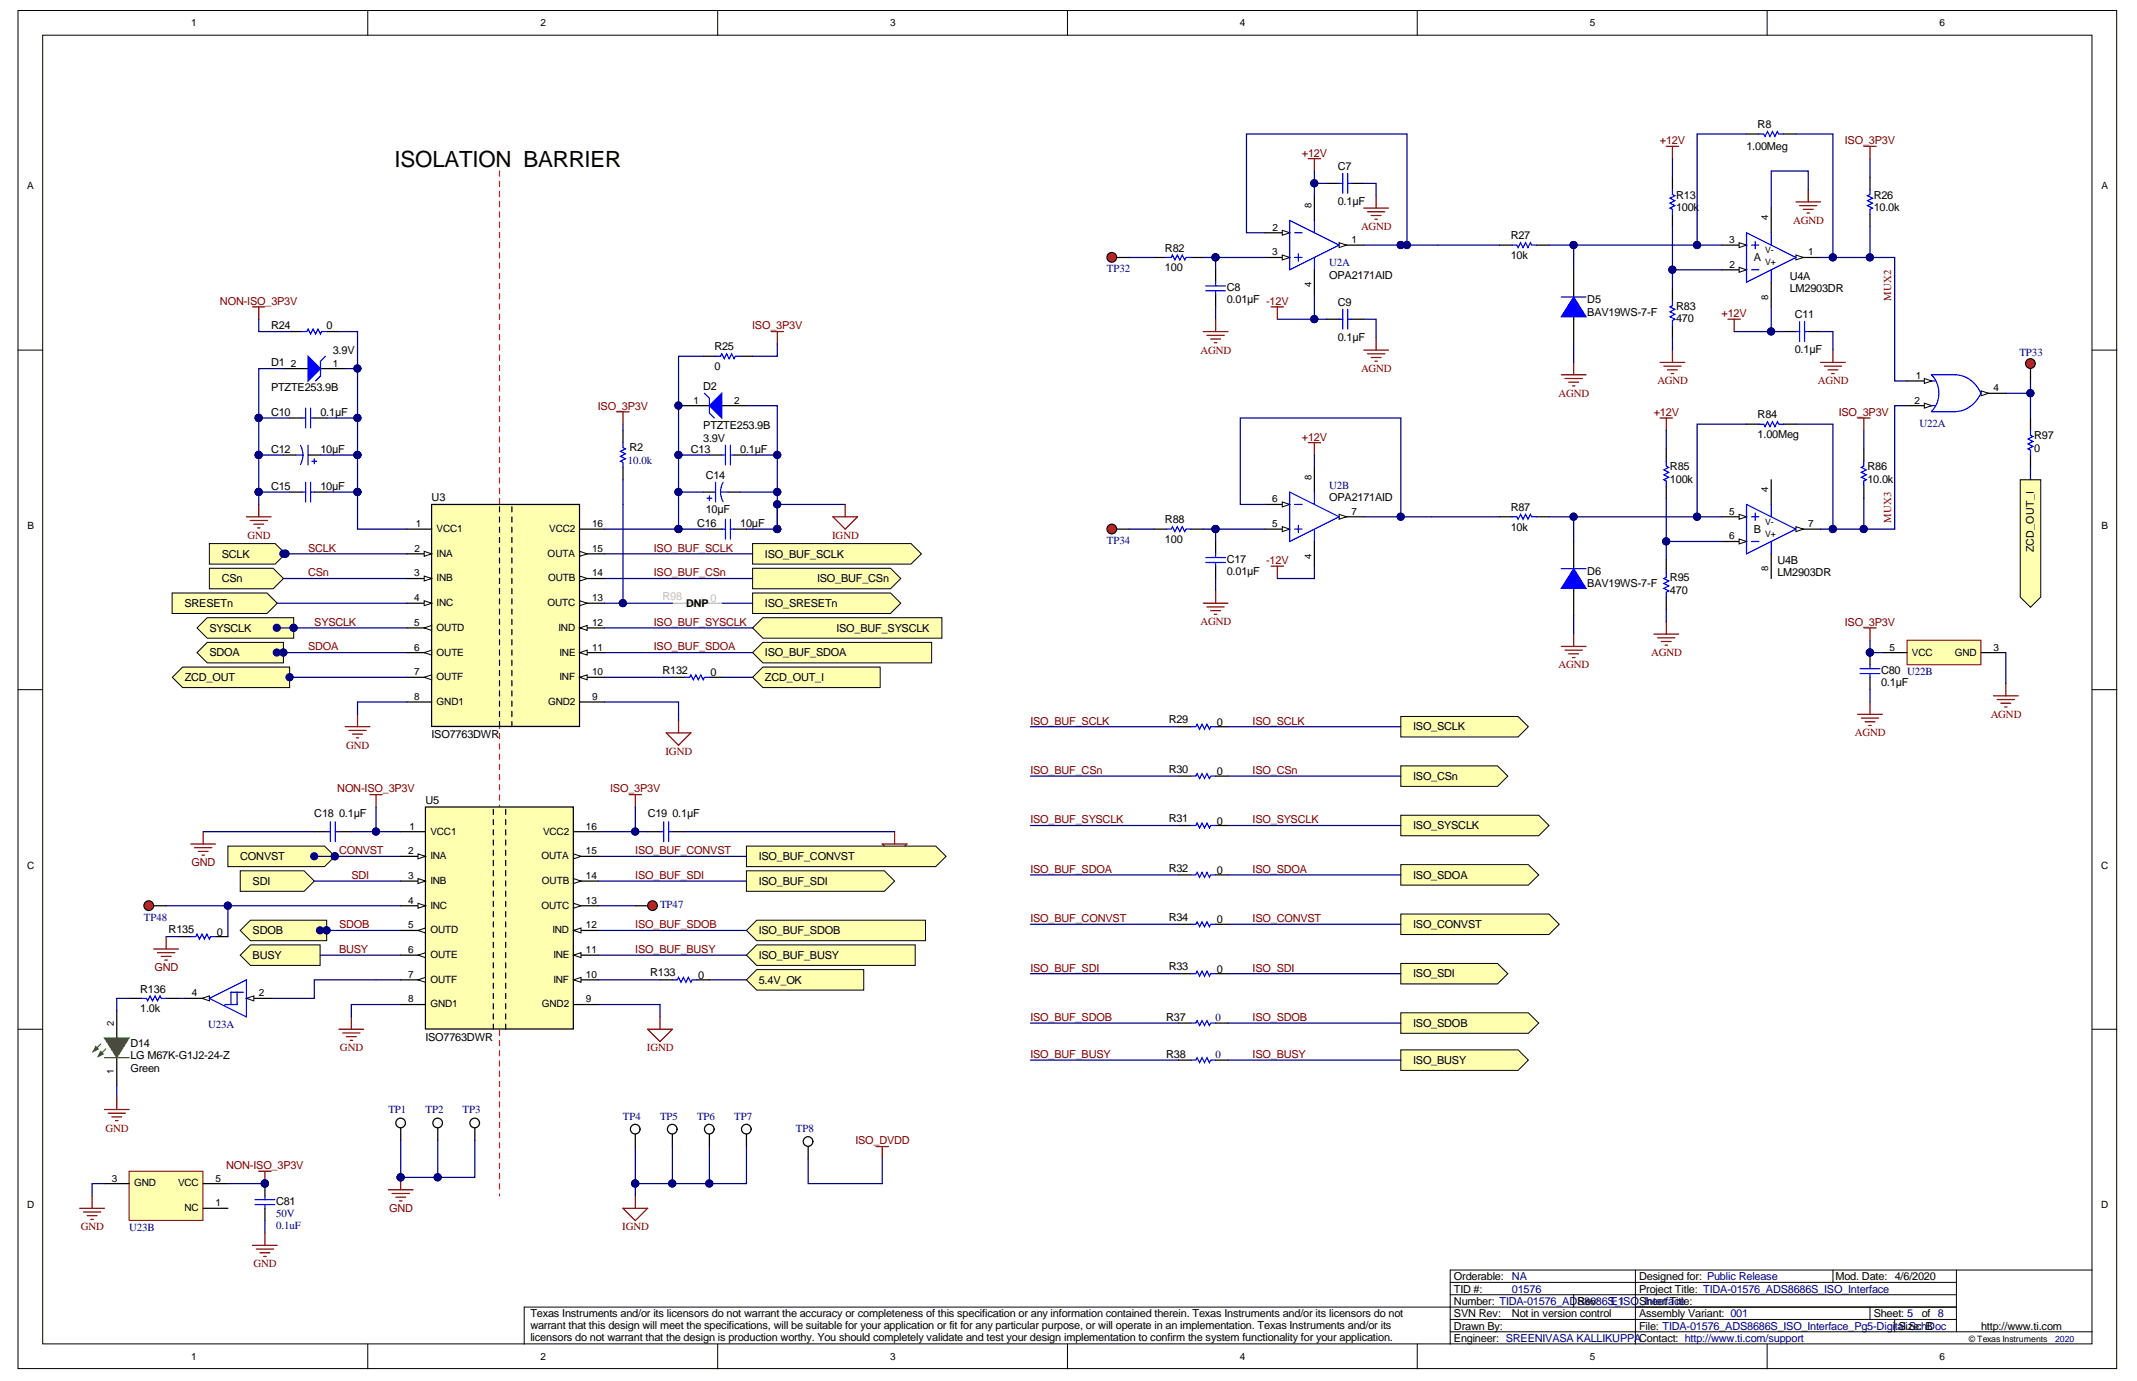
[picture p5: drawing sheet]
<svg xmlns="http://www.w3.org/2000/svg" width="432mm" height="279mm" viewBox="0 0 432 279" stroke-linecap="round" stroke-linejoin="round" font-family="sans-serif">
<defs><g id="words">
<text font-size="4.5" x="79.7" y="33.7">ISOLATION BARRIER</text>
<g font-size="2.2" fill="#800000">
<text x="335.4" y="29.1">+12V</text>
<text x="372.8" y="29.1">ISO_3P3V</text>
<text x="263" y="31.6">+12V</text>
<text x="275" y="46.5">AGND</text>
<text x="362.3" y="45.2">AGND</text>
<text x="44.4" y="61.6">NON-ISO_3P3V</text>
<text x="347.9" y="64.1">+12V</text>
<text x="382.1" y="60.8" transform="rotate(-90 382.1 60.8)">MUX2</text>
<text x="152" y="66.6">ISO_3P3V</text>
<text x="242.6" y="71.4">AGND</text>
<text x="275" y="75.2">AGND</text>
<text x="334.9" y="77.7">AGND</text>
<text x="367.3" y="77.7">AGND</text>
<text x="120.8" y="82.8">ISO_3P3V</text>
<text x="314.9" y="80.2">AGND</text>
<text x="263" y="89">+12V</text>
<text x="334.1" y="84">+12V</text>
<text x="371.5" y="84">ISO_3P3V</text>
<text x="382.1" y="105.7" transform="rotate(-90 382.1 105.7)">MUX3</text>
<text x="50" y="108.9">GND</text>
<text x="62.3" y="111.5">SCLK</text>
<text x="132.1" y="111.5">ISO_BUF_SCLK</text>
<text x="168.1" y="108.9">IGND</text>
<text x="255.8" y="114">-12V</text>
<text x="62.3" y="116.5">CSn</text>
<text x="132.1" y="116.5">ISO_BUF_CSn</text>
<text x="62.3" y="131.4">SDOA</text>
<text x="63.5" y="126.4">SYSCLK</text>
<text x="132.1" y="126.4">ISO_BUF_SYSCLK</text>
<text x="132.1" y="131.4">ISO_BUF_SDOA</text>
<text x="242.6" y="126.3">AGND</text>
<text x="372.8" y="126.4">ISO_3P3V</text>
<text x="314.9" y="135.1">AGND</text>
<text x="333.6" y="132.6">AGND</text>
<text x="208.2" y="146.4">ISO_BUF_SCLK</text>
<text x="253.1" y="146.4">ISO_SCLK</text>
<text x="374.8" y="148.8">AGND</text>
<text x="402.2" y="145.1">AGND</text>
<text x="69.9" y="151.3">GND</text>
<text x="134.5" y="152.5">IGND</text>
<text x="68.1" y="160.1">NON-ISO_3P3V</text>
<text x="123.3" y="160.1">ISO_3P3V</text>
<text x="208.2" y="156.4">ISO_BUF_CSn</text>
<text x="253.1" y="156.4">ISO_CSn</text>
<text x="208.2" y="166.4">ISO_BUF_SYSCLK</text>
<text x="253.1" y="166.4">ISO_SYSCLK</text>
<text x="68.5" y="172.6">CONVST</text>
<text x="128.4" y="172.6">ISO_BUF_CONVST</text>
<text x="38.7" y="175.1">GND</text>
<text x="71" y="177.6">SDI</text>
<text x="128.4" y="177.6">ISO_BUF_SDI</text>
<text x="178.1" y="175">IGND</text>
<text x="208.2" y="176.3">ISO_BUF_SDOA</text>
<text x="253.1" y="176.3">ISO_SDOA</text>
<text x="68.5" y="187.6">SDOB</text>
<text x="128.4" y="187.6">ISO_BUF_SDOB</text>
<text x="208.2" y="186.3">ISO_BUF_CONVST</text>
<text x="253.1" y="186.3">ISO_CONVST</text>
<text x="31.2" y="196.3">GND</text>
<text x="68.5" y="192.6">BUSY</text>
<text x="128.4" y="192.6">ISO_BUF_BUSY</text>
<text x="208.2" y="196.3">ISO_BUF_SDI</text>
<text x="253.1" y="196.3">ISO_SDI</text>
<text x="208.2" y="206.3">ISO_BUF_SDOB</text>
<text x="253.1" y="206.3">ISO_SDOB</text>
<text x="68.7" y="212.4">GND</text>
<text x="130.7" y="212.4">IGND</text>
<text x="208.2" y="213.8">ISO_BUF_BUSY</text>
<text x="253.1" y="213.8">ISO_BUSY</text>
<text x="21.3" y="228.6">GND</text>
<text x="172.8" y="231.2">ISO_DVDD</text>
<text x="45.7" y="236.2">NON-ISO_3P3V</text>
<text x="78.6" y="244.9">GND</text>
<text x="16.3" y="248.6">GND</text>
<text x="125.7" y="248.6">IGND</text>
<text x="51.2" y="256.1">GND</text>
</g>
<g font-size="2.2">
<text x="355.1" y="25.9">R8</text>
<text x="270.3" y="34.4">C7</text>
<text x="352.9" y="30.4">1.00Meg</text>
<text x="270.3" y="41.4">0.1µF</text>
<text x="338.7" y="40.1">R13</text>
<text x="378.6" y="40.1">R26</text>
<text x="338.7" y="42.6">100k</text>
<text x="378.6" y="42.6">10.0k</text>
<text x="235.4" y="50.8">R82</text>
<text x="305.3" y="52.3">10k</text>
<text x="305.3" y="48.3">R27</text>
<text x="354.4" y="52.8">A</text>
<text x="235.4" y="54.8">100</text>
<text x="247.9" y="58.8">C8</text>
<text x="268.6" y="56.3">OPA2171AID</text>
<text x="361.6" y="56.6">U4A</text>
<text x="361.6" y="59.1">LM2903DR</text>
<text x="247.9" y="61.3">0.01µF -12V</text>
<text x="270.3" y="61.8">C9</text>
<text x="320.7" y="61.3">D5</text>
<text x="320.7" y="63.8">BAV19WS-7-F</text>
<text x="338.7" y="65.1">470</text>
<text x="338.7" y="62.6">R83</text>
<text x="362.6" y="64.3">C11</text>
<text x="54.8" y="66.6">R24</text>
<text x="66" y="66.6">0</text>
<text x="67.3" y="71.6">3.9V</text>
<text x="144.3" y="70.8">R25</text>
<text x="270.3" y="68.8">0.1µF</text>
<text x="362.6" y="71.3">0.1µF</text>
<text x="54.8" y="74">D1</text>
<text x="144.3" y="74.8">0</text>
<text x="54.8" y="79">PTZTE253.9B</text>
<text x="142.1" y="78.8">D2</text>
<text x="54.8" y="84">C10</text>
<text x="64.8" y="84">0.1µF</text>
<text x="142.1" y="89.3">3.9V</text>
<text x="142.1" y="86.8">PTZTE253.9B</text>
<text x="355.1" y="88.5">1.00Meg</text>
<text x="355.1" y="84.5">R84</text>
<text x="411" y="88.8">R97</text>
<text x="54.8" y="91.5">C12</text>
<text x="64.8" y="91.5">10µF</text>
<text x="127.2" y="91">R2</text>
<text x="139.6" y="91.5">C13</text>
<text x="149.6" y="91.5">0.1µF</text>
<text x="337.4" y="95">R85</text>
<text x="377.3" y="95">R86</text>
<text x="411" y="91.3">0</text>
<text x="54.8" y="99">C15</text>
<text x="64.8" y="99">10µF</text>
<text x="87.2" y="101.2">U3</text>
<text x="142.6" y="96.8">C14</text>
<text x="268.6" y="101.2">OPA2171AID</text>
<text x="337.4" y="97.5">100k</text>
<text x="377.3" y="97.5">10.0k</text>
<text x="140.8" y="106.5">C16</text>
<text x="142.6" y="103.7">10µF</text>
<text x="149.6" y="106.5">10µF</text>
<text x="235.4" y="105.7">R88</text>
<text x="305.3" y="107.2">10k</text>
<text x="305.3" y="103.2">R87</text>
<text x="354.4" y="107.7">B</text>
<text x="44.8" y="112.7">SCLK</text>
<text x="154.6" y="112.7">ISO_BUF_SCLK</text>
<text x="235.4" y="109.7">100</text>
<text x="247.9" y="113.7">C17</text>
<text x="359.1" y="114">U4B</text>
<text x="44.8" y="117.7">CSn</text>
<text x="165.1" y="117.7">ISO_BUF_CSn</text>
<text x="247.9" y="116.2">0.01µF</text>
<text x="320.7" y="116.2">D6</text>
<text x="320.7" y="118.7">BAV19WS-7-F</text>
<text x="337.4" y="120">470</text>
<text x="337.4" y="117.5">R95</text>
<text x="359.1" y="116.5">LM2903DR</text>
<text x="37.3" y="122.7">SRESETn</text>
<text x="138.7" y="122.6">DNP</text>
<text x="154.6" y="122.7">ISO_SRESETn</text>
<text x="42.3" y="127.6">SYSCLK</text>
<text x="169" y="127.6">ISO_BUF_SYSCLK</text>
<text x="37.3" y="137.6">ZCD_OUT</text>
<text x="42.3" y="132.6">SDOA</text>
<text x="133.9" y="136.2">R132</text>
<text x="143.6" y="136.7">0</text>
<text x="154.6" y="132.6">ISO_BUF_SDOA</text>
<text x="154.6" y="137.6">ZCD_OUT_I</text>
<text x="380.1" y="136.2">C80 U22B</text>
<text x="380.1" y="138.7">0.1µF</text>
<text x="87.2" y="149.2">ISO7763DWR</text>
<text x="236.1" y="146.2">R29</text>
<text x="245.9" y="146.7">0</text>
<text x="285.5" y="147.6">ISO_SCLK</text>
<text x="236.1" y="156.1">R30</text>
<text x="245.9" y="156.6">0</text>
<text x="285.5" y="157.6">ISO_CSn</text>
<text x="63.5" y="165.1">C18</text>
<text x="68.5" y="165.1">0.1µF</text>
<text x="86" y="162.4">U5</text>
<text x="130.9" y="165.1">C19</text>
<text x="135.9" y="165.1">0.1µF</text>
<text x="236.1" y="166.1">R31</text>
<text x="245.9" y="166.6">0</text>
<text x="285.5" y="167.6">ISO_SYSCLK</text>
<text x="48.5" y="173.8">CONVST</text>
<text x="153.3" y="173.8">ISO_BUF_CONVST</text>
<text x="51" y="178.8">SDI</text>
<text x="153.3" y="178.8">ISO_BUF_SDI</text>
<text x="236.1" y="176.1">R32</text>
<text x="245.9" y="176.6">0</text>
<text x="285.5" y="177.5">ISO_SDOA</text>
<text x="34.1" y="188.6">R135</text>
<text x="43.8" y="189.1">0</text>
<text x="51" y="188.8">SDOB</text>
<text x="153.3" y="188.8">ISO_BUF_SDOB</text>
<text x="236.1" y="186.1">R34</text>
<text x="245.9" y="186.6">0</text>
<text x="285.5" y="187.5">ISO_CONVST</text>
<text x="51" y="193.8">BUSY</text>
<text x="131.4" y="197.3">R133</text>
<text x="141.1" y="197.8">0</text>
<text x="153.3" y="193.8">ISO_BUF_BUSY</text>
<text x="236.1" y="196.1">R33</text>
<text x="245.9" y="196.6">0</text>
<text x="285.5" y="197.5">ISO_SDI</text>
<text x="28.3" y="200.6">R136</text>
<text x="153.3" y="198.8">5.4V_OK</text>
<text x="28.3" y="204.5">1.0k</text>
<text x="235.6" y="206.3">R37</text>
<text x="285.5" y="207.5">ISO_SDOB</text>
<text x="26.3" y="211.5">D14</text>
<text x="26.3" y="214">LG M67K-G1J2-24-Z</text>
<text x="86" y="210.3">ISO7763DWR</text>
<text x="235.6" y="213.8">R38</text>
<text x="285.5" y="215">ISO_BUSY</text>
<text x="26.3" y="216.5">Green</text>
<text x="55.8" y="243.5">C81</text>
<text x="293.8" y="263.7">Number: TIDA-01576_ADS8686SE_1ISO_Interface</text>
<text x="293.8" y="261.2">TID #:</text>
<text x="293.8" y="258.7">Orderable:</text>
<text x="318.7" y="263.7">Rev:</text>
<text x="331.2" y="263.7">Sheet Title:</text>
<text x="331.2" y="261.2">Project Title: TIDA-01576_ADS8686S_ISO_Interface</text>
<text x="331.2" y="258.7">Designed for: Public Release</text>
<text x="370.9" y="258.7">Mod. Date: 4/6/2020</text>
<text x="107.2" y="266.1">Texas Instruments and/or its licensors do not warrant the accuracy or completeness of this specification or any information contained therein. Texas Instruments and/or its licensors do not</text>
<text x="107.2" y="268.6">warrant that this design will meet the specifications, will be suitable for your application or fit for any particular purpose, or will operate in an implementation. Texas Instruments and/or its</text>
<text x="293.8" y="268.7">Drawn By:</text>
<text x="293.8" y="266.2">SVN Rev:</text>
<text x="305.5" y="266.2">Not in version control</text>
<text x="331.2" y="268.7">File: TIDA-01576_ADS8686S_ISO_Interface_Pg5-Digi</text>
<text x="331.2" y="266.2">Assembly Variant: 001</text>
<text x="378.6" y="266.2">Sheet: 5</text>
<text x="383.6" y="268.7">Size: Doc</text>
<text x="388.3" y="266.2">of 8</text>
<text x="400.3" y="268.7">http://www.ti.com</text>
<text x="107.2" y="271">licensors do not warrant that the design is production worthy. You should completely validate and test your design implementation to confirm the system functionality for your application.</text>
<text x="293.8" y="271.2">Engineer: SREENIVASA KALLIKUPPAContact: http://www.ti.com/support</text>
</g>
<g font-size="2.2" fill="#000080">
<text x="268.6" y="53.8">U2A</text>
<text x="223.7" y="55.1">TP32</text>
<text x="408" y="72">TP33</text>
<text x="387.8" y="86.2">U22A</text>
<text x="126.9" y="93.7">10.0k</text>
<text x="268.6" y="98.7">U2B</text>
<text x="223.7" y="109.9">TP34</text>
<text x="133.4" y="183.6">TP47</text>
<text x="29.1" y="186.1">TP48</text>
<text x="42.1" y="207.8">U23A</text>
<text x="245.6" y="206.3">0</text>
<text x="245.6" y="213.7">0</text>
<text x="78.5" y="225">TP1</text>
<text x="86" y="225">TP2</text>
<text x="93.4" y="225">TP3</text>
<text x="125.9" y="226.2">TP4</text>
<text x="133.4" y="226.2">TP5</text>
<text x="140.8" y="226.2">TP6</text>
<text x="148.3" y="226.2">TP7</text>
<text x="160.8" y="228.7">TP8</text>
<text x="55.8" y="245.9">50V</text>
<text x="26.1" y="248.7">U23B</text>
<text x="55.8" y="248.4">0.1uF</text>
<text x="305.5" y="261.2">01576</text>
<text x="305.5" y="258.7">NA</text>
<text x="382.9" y="268.7">tal.SchB</text>
</g>
<g font-size="2.2" fill="#c0bebc">
<text x="133.9" y="121.2">R98</text>
<text x="143.6" y="121.7">0</text>
</g>
<text font-size="2.1" x="411" y="111.6" transform="rotate(-90 411 111.6)">ZCD_OUT_I</text>
<g font-size="2">
<text x="38.6" y="5.3">1</text>
<text x="109.2" y="5.3">2</text>
<text x="179.8" y="5.3">3</text>
<text x="250.5" y="5.3">4</text>
<text x="321.2" y="5.3">5</text>
<text x="391.9" y="5.3">6</text>
<text x="5.5" y="38.3">A</text>
<text x="424.6" y="38.3">A</text>
<text x="257.1" y="46.6">2</text>
<text x="257.1" y="51.6">3</text>
<text x="273.1" y="49.1">1</text>
<text x="349.4" y="49.1">3</text>
<text x="365.4" y="51.6">1</text>
<text x="349.4" y="54.1">2</text>
<text x="58.8" y="74.1">2</text>
<text x="67.3" y="74.1">1</text>
<text x="387.1" y="76.6">1</text>
<text x="140.1" y="81.6">1</text>
<text x="148.3" y="81.6">2</text>
<text x="386.9" y="81.6">2</text>
<text x="402.8" y="79.1">4</text>
<text x="257.1" y="101.5">6</text>
<text x="5.5" y="106.9">B</text>
<text x="84" y="106.5">1</text>
<text x="88.2" y="107.5">VCC1</text>
<text x="111" y="107.5">VCC2</text>
<text x="119.6" y="106.5">16</text>
<text x="257.1" y="106.5">5</text>
<text x="273.1" y="104">7</text>
<text x="349.4" y="104">5</text>
<text x="365.4" y="106.5">7</text>
<text x="424.6" y="106.9">B</text>
<text x="83.7" y="111.5">2</text>
<text x="88.2" y="112.5">INA</text>
<text x="110.7" y="112.5">OUTA</text>
<text x="119.6" y="111.5">15</text>
<text x="349.4" y="109">6</text>
<text x="83.7" y="116.5">3</text>
<text x="88.2" y="117.5">INB</text>
<text x="110.8" y="117.5">OUTB</text>
<text x="119.6" y="116.5">14</text>
<text x="83.7" y="121.5">4</text>
<text x="88.2" y="122.5">INC</text>
<text x="110.6" y="122.5">OUTC</text>
<text x="119.6" y="121.5">13</text>
<text x="83.7" y="126.5">5</text>
<text x="83.7" y="131.5">6</text>
<text x="88.2" y="127.5">OUTD</text>
<text x="112.9" y="127.5">IND</text>
<text x="119.6" y="126.5">12</text>
<text x="119.6" y="131.5">11</text>
<text x="381.8" y="131.5">5</text>
<text x="402.8" y="131.5">3</text>
<text x="83.7" y="136.4">7</text>
<text x="88.2" y="137.4">OUTF</text>
<text x="88.2" y="132.5">OUTE</text>
<text x="113.1" y="132.5">INE</text>
<text x="113.1" y="137.4">INF</text>
<text x="119.6" y="136.4">10</text>
<text x="386.3" y="132.5">VCC</text>
<text x="395" y="132.5">GND</text>
<text x="83.7" y="141.4">8</text>
<text x="88.2" y="142.4">GND1</text>
<text x="110.7" y="142.4">GND2</text>
<text x="119.6" y="141.4">9</text>
<text x="82.7" y="167.6">1</text>
<text x="118.4" y="167.6">16</text>
<text x="82.5" y="172.6">2</text>
<text x="87" y="168.6">VCC1</text>
<text x="87" y="173.6">INA</text>
<text x="109.4" y="173.6">OUTA</text>
<text x="109.7" y="168.6">VCC2</text>
<text x="118.4" y="172.6">15</text>
<text x="5.5" y="175.5">C</text>
<text x="82.4" y="177.6">3</text>
<text x="87" y="178.6">INB</text>
<text x="109.5" y="178.6">OUTB</text>
<text x="118.4" y="177.6">14</text>
<text x="424.6" y="175.5">C</text>
<text x="82.4" y="182.6">4</text>
<text x="87" y="183.6">INC</text>
<text x="109.4" y="183.6">OUTC</text>
<text x="118.4" y="182.6">13</text>
<text x="82.4" y="187.6">5</text>
<text x="87" y="188.6">OUTD</text>
<text x="111.6" y="188.6">IND</text>
<text x="118.4" y="187.6">12</text>
<text x="82.4" y="197.6">7</text>
<text x="82.4" y="192.6">6</text>
<text x="87" y="193.6">OUTE</text>
<text x="111.8" y="193.6">INE</text>
<text x="118.4" y="192.6">11</text>
<text x="118.4" y="197.6">10</text>
<text x="38.8" y="201.3">4</text>
<text x="52.3" y="201.3">2</text>
<text x="82.4" y="202.6">8</text>
<text x="87" y="198.6">OUTF</text>
<text x="87" y="203.6">GND1</text>
<text x="109.5" y="203.6">GND2</text>
<text x="111.8" y="198.6">INF</text>
<text x="118.4" y="202.6">9</text>
<text x="22.6" y="238.7">3</text>
<text x="27.1" y="239.7">GND</text>
<text x="36" y="239.7">VCC</text>
<text x="43.6" y="238.7">5</text>
<text x="5.5" y="244.1">D</text>
<text x="37.3" y="244.7">NC</text>
<text x="43.6" y="243.7">1</text>
<text x="424.6" y="244.1">D</text>
<text x="38.6" y="274.8">1</text>
<text x="109.2" y="274.8">2</text>
<text x="179.8" y="274.8">3</text>
<text x="250.5" y="274.8">4</text>
<text x="321.2" y="274.8">5</text>
<text x="391.9" y="274.8">6</text>
</g>
<g font-size="1.9">
<text x="265" y="42" transform="rotate(-90 265 42)">8</text>
<text x="357.3" y="44.5" transform="rotate(-90 357.3 44.5)">4</text>
<text x="265" y="58.1" transform="rotate(-90 265 58.1)">4</text>
<text x="357.3" y="60.6" transform="rotate(-90 357.3 60.6)">8</text>
<text x="265" y="96.9" transform="rotate(-90 265 96.9)">8</text>
<text x="357.3" y="99.4" transform="rotate(-90 357.3 99.4)">4</text>
<text x="265" y="113" transform="rotate(-90 265 113)">4</text>
<text x="357.3" y="115.5" transform="rotate(-90 357.3 115.5)">8</text>
<text x="23" y="207.2" transform="rotate(-90 23 207.2)">2</text>
<text x="23" y="217" transform="rotate(-90 23 217)">1</text>
</g>
<g font-size="1.8">
<text x="356.6" y="53.6">V+</text>
<text x="356.6" y="51.1">V-</text>
<text x="356.6" y="106">V-</text>
<text x="356.6" y="108.5">V+</text>
<text x="397.8" y="271.2">© Texas Instruments</text>
</g>
<text font-size="1.8" fill="#000080" x="415.3" y="271.2">2020</text>
</g></defs>
<g fill="#fff" stroke="#000" stroke-width=".2">
<path d="M3.6 2.1h424.1v274.4h-424.1z"/>
<path d="M8.6 7.1h414.1v264.4h-414.1z"/>
</g>
<g fill="none" stroke="#000" stroke-width=".2">
<path d="M74.3 2.1v5M145 2.1v5M215.7 2.1v5M286.4 2.1v5M357.1 2.1v5M3.6 70.7h5M422.8 70.7h4.9M3.6 139.4h5M422.8 139.4h4.9M3.6 208h5M422.8 208h4.9M293 259.1h102.3"/>
<path d="M330.4 256.6h-37.4v15M370.4 256.6v2.5M395.3 256.6v12.5M422.8 256.6h-92.4v15M74.3 271.6v5M145 271.6v5M215.7 271.6v5M286.4 271.6v5M293 269.1h129.8M293 266.6h102.3M293 261.6h102.3M318 261.6v2.5"/>
<path d="M357.1 271.6v5M377.8 264.1v2.5M382.8 266.6v2.5M395.3 264.1h-289.4v7.5"/>
</g>
<path d="M79.7 29.6h47.4v4.9h-47.4z" fill="#fff" stroke="#fff" stroke-width=".2"/>
<circle cx="163.3" cy="230.7" r=".97" fill="#fff" stroke="#000" stroke-width=".25"/>
<g fill="none" stroke="#000" stroke-width=".25">
<path d="M57.3 91.9h2.5M58.5 84.5h2.5M58.5 99.4h2.5M62.3 91.9h2.5M63.5 84.5h2.5M63.5 99.4h2.5M138.4 82h4.9M142.1 99.4h2.5M143.3 91.9h2.5M145.8 82h5M147.1 99.4h2.5M148.3 91.9h2.5"/>
<path d="M163.3 231.7v2.5"/>
</g>
<path d="M134.6 148.1h5l-2.5 2.5zM137.1 145.6v2.5M177 231.7h2.5M178.3 231.7v2.5" fill="none" stroke="#800000" stroke-width=".25"/>
<g fill="none" stroke="#00f" stroke-width=".25">
<path d="M59.8 91.9h1.5M60.7 90a4 4 0 0 1 0 3.9M61 84.5h.8M61 99.4h.8M61.8 82.5v4M61.8 97.4v4M62.3 90v3.9M62.8 82.5v4M62.8 97.4v4M62.8 84.5h.7M62.8 99.4h.7M63 93.2h1"/>
<path d="M63.5 92.7v1M144.6 97.4v4M145.6 99.4h1.5M145.6 99.4l.2 1.2 .3 .8M145.8 91.9h.8M146.1 97.5l-.3 .7-.2 1.2M146.6 90v3.9M147.6 91.9h.7M147.6 90v3.9M142.8 100.7h1M143.3 100.2v1"/>
</g>
<path d="M145.8 79.5v5l-2.5-2.5z" fill="#00f"/>
<g fill="none" stroke="#00f" stroke-width=".25">
<path d="M142.3 79.5l1 1v3l1 1M144.6 72h1l.2-.5 .5 1 .5-1 .5 1 .5-1 .5 1 .3-.5h1M145.8 79.5v5l-2.5-2.5zM145.8 106.9h.8M146.6 104.9v4M147.6 104.9v4M147.6 106.9h.7M66 168.1h.8M66.8 166.1v3.9M67.8 168.1h.7M67.8 166.1v3.9M133.4 168.1h.7"/>
<path d="M134.1 166.1v3.9M135.1 168.1h.8M135.1 166.1v3.9"/>
</g>
<path d="M142.1 72h2.5M149.6 72h2.5M143.3 106.9h2.5M148.3 106.9h2.5M63.5 168.1h2.5M68.5 168.1h2.5M130.9 168.1h2.5M135.9 168.1h2.5" fill="none" stroke="#000" stroke-width=".25"/>
<g fill="none" stroke="#800000" stroke-width=".25">
<path d="M155.8 67h2.5M157.1 67v2.5M49.8 104.4h5M50.5 105.2h3.5M51.3 105.9h2M52 106.7h.5M52.3 101.9v2.5M168.3 104.4h5l-2.5 2.5zM170.8 101.9v2.5M38.6 170.5h5M39.3 171.3h3.5M40.1 172h2"/>
<path d="M40.8 172.8h.5M41.1 168.1v2.4M127.1 160.6h2.5M128.4 160.6v2.5M178.3 170.5h5l-2.5 2.5zM180.8 168.1v2.4"/>
</g>
<g fill="#ffffb0" stroke="#000" stroke-width=".2">
<path d="M283 174.7h25.8l2.1 2.1-2.1 2.1h-25.8z" fill-rule="evenodd"/>
<path d="M283 194.7h19.6l2.1 2-2.1 2.1h-19.6z" fill-rule="evenodd"/>
<path d="M283 184.7h30l2.1 2.1-2.1 2h-30z" fill-rule="evenodd"/>
<path d="M283 154.8h19.6l2.1 2-2.1 2.1h-19.6z" fill-rule="evenodd"/>
<path d="M283 144.8h23.7l2.1 2-2.1 2.1h-23.7z" fill-rule="evenodd"/>
<path d="M41.9 124.8h17.4v4.2h-17.4l-2.1-2.1z" fill-rule="evenodd"/>
</g>
<circle cx="59.3" cy="126.9" r=".72" fill="#000080" stroke="#000080" stroke-width=".2"/>
<path d="M57.3 74.5h5M64.8 74.5h4.9" fill="none" stroke="#000" stroke-width=".25"/>
<path d="M62.3 72l2.5 2.5-2.5 2.5z" fill="#00f"/>
<path d="M61 67h1l.3-.5 .5 1 .5-1 .5 1 .5-1 .5 1 .2-.5h1M62.3 72l2.5 2.5-2.5 2.5zM65.8 72l-1 1v3l-1 1" fill="none" stroke="#00f" stroke-width=".25"/>
<path d="M51 62h2.5M52.3 62v2.5M74.7 160.6h2.5M76 160.6v2.5" fill="none" stroke="#800000" stroke-width=".25"/>
<path d="M58.5 67h2.5M66 67h2.5" fill="none" stroke="#000" stroke-width=".25"/>
<g fill="#ffffb0" stroke="#000" stroke-width=".2">
<path d="M48.5 176h12.9l2.1 2-2.1 2.1h-12.9z" fill-rule="evenodd"/>
<path d="M41.9 129.8h15.4v4.1h-15.4l-2.1-2z" fill-rule="evenodd"/>
</g>
<g fill="#000080" stroke="#000080" stroke-width=".2">
<circle cx="57.2" cy="131.8" r=".72"/>
<circle cx="80.9" cy="237.9" r=".72"/>
</g>
<path d="M81 237.9v2.5M78.5 240.4h5M79.2 241.2h3.5M80 241.9h2M80.7 242.7h.5" fill="none" stroke="#800000" stroke-width=".25"/>
<circle cx="80.9" cy="226.9" r=".97" fill="#fff" stroke="#000" stroke-width=".25"/>
<path d="M81 227.9v2.5" fill="none" stroke="#000" stroke-width=".25"/>
<circle cx="88.4" cy="226.9" r=".97" fill="#fff" stroke="#000" stroke-width=".25"/>
<path d="M88.5 227.9v2.5" fill="none" stroke="#000" stroke-width=".25"/>
<circle cx="95.9" cy="226.9" r=".97" fill="#fff" stroke="#000" stroke-width=".25"/>
<path d="M95.9 227.9v2.5" fill="none" stroke="#000" stroke-width=".25"/>
<circle cx="128.3" cy="228.2" r=".97" fill="#fff" stroke="#000" stroke-width=".25"/>
<path d="M128.4 229.2v2.5" fill="none" stroke="#000" stroke-width=".25"/>
<circle cx="135.8" cy="228.2" r=".97" fill="#fff" stroke="#000" stroke-width=".25"/>
<path d="M135.9 229.2v2.5" fill="none" stroke="#000" stroke-width=".25"/>
<circle cx="143.3" cy="228.2" r=".97" fill="#fff" stroke="#000" stroke-width=".25"/>
<path d="M143.3 229.2v2.5" fill="none" stroke="#000" stroke-width=".25"/>
<circle cx="150.8" cy="228.2" r=".97" fill="#fff" stroke="#000" stroke-width=".25"/>
<path d="M150.8 229.2v2.5" fill="none" stroke="#000" stroke-width=".25"/>
<path d="M125.9 244.2h5l-2.5 2.4zM128.4 241.7v2.5" fill="none" stroke="#800000" stroke-width=".25"/>
<path d="M100.9 34.6v207.1" fill="none" stroke="#f00" stroke-width=".25" stroke-dasharray="1 1"/>
<g fill="#ffffb0" stroke="#000" stroke-width=".2">
<path d="M154.1 129.8h34.1v4.1h-34.1l-2-2z" fill-rule="evenodd"/>
<path d="M154.1 124.8h36.2v4.2h-36.2l-2-2.1z" fill-rule="evenodd"/>
<path d="M150.8 176h27.9l2.1 2-2.1 2.1h-27.9z" fill-rule="evenodd"/>
<path d="M42.3 114.8h12.9l2.1 2.1-2.1 2.1h-12.9z" fill-rule="evenodd"/>
<path d="M42.3 109.8h13.3l2.1 2.1-2.1 2.1h-13.3z" fill-rule="evenodd"/>
</g>
<circle cx="57.7" cy="111.9" r=".72" fill="#000080" stroke="#000080" stroke-width=".2"/>
<g fill="#ffffb0" stroke="#000" stroke-width=".2">
<path d="M152.1 114.8h27.8l2.1 2.1-2.1 2.1h-27.8z" fill-rule="evenodd"/>
<path d="M152.1 109.8h32l2.1 2.1-2.1 2.1h-32z" fill-rule="evenodd"/>
</g>
<path d="M238.1 146.8h2.5M238.1 156.8h2.5M245.6 146.8h2.5M245.6 156.8h2.5M238.1 166.8h2.5M238.1 176.8h2.5M245.6 166.8h2.5M245.6 176.8h2.5M238.1 196.7h2.5M238.1 186.8h2.5M245.6 196.7h2.5M245.6 186.8h2.5" fill="none" stroke="#000" stroke-width=".25"/>
<path d="M240.6 146.8h1l.3-.5 .5 1 .5-1 .5 1 .5-1 .5 1 .2-.5h1M240.6 156.8h1l.3-.5 .5 1 .5-1 .5 1 .5-1 .5 1 .2-.5h1M240.6 166.8h1l.3-.5 .5 1 .5-1 .5 1 .5-1 .5 1 .2-.5h1M240.6 176.8h1l.3-.5 .5 1 .5-1 .5 1 .5-1 .5 1 .2-.5h1M240.6 196.7h1l.3-.5 .5 1 .5-1 .5 1 .5-1 .5 1 .2-.5h1M240.6 186.8h1l.3-.5 .5 1 .5-1 .5 1 .5-1 .5 1 .2-.5h1" fill="none" stroke="#00f" stroke-width=".25"/>
<g fill="#ffffb0" stroke="#000" stroke-width=".2">
<path d="M283 164.7h27.9l2.1 2.1-2.1 2.1h-27.9z" fill-rule="evenodd"/>
<path d="M150.8 171h38.3l2.1 2-2.1 2.1h-38.3z" fill-rule="evenodd"/>
<path d="M152.9 190.9h32v4.2h-32l-2.1-2.1z" fill-rule="evenodd"/>
<path d="M152.9 185.9h34.1v4.2h-34.1l-2.1-2.1z" fill-rule="evenodd"/>
</g>
<path d="M130.9 208h5l-2.5 2.5zM133.4 205.5v2.5" fill="none" stroke="#800000" stroke-width=".25"/>
<path d="M46 171h19.6l2.1 2-2.1 2.1h-19.6z" fill-rule="evenodd" fill="#ffffb0" stroke="#000" stroke-width=".2"/>
<circle cx="67.7" cy="173" r=".72" fill="#000080" stroke="#000080" stroke-width=".2"/>
<path d="M50.6 185.9h15.4v4.2h-15.4l-2.1-2.1z" fill-rule="evenodd" fill="#ffffb0" stroke="#000" stroke-width=".2"/>
<circle cx="66" cy="188" r=".72" fill="#000080" stroke="#000080" stroke-width=".2"/>
<g fill="#ffffb0" stroke="#000" stroke-width=".2">
<path d="M50.6 190.9h14.1v4.2h-14.1l-2.1-2.1z" fill-rule="evenodd"/>
<path d="M283 204.7h25.8l2.1 2-2.1 2.1h-25.8z" fill-rule="evenodd"/>
<path d="M283 212.1h23.7l2.1 2.1-2.1 2.1h-23.7z" fill-rule="evenodd"/>
</g>
<g fill="none" stroke="#800000" stroke-width=".25">
<path d="M336.7 29.6h2.5M337.9 29.6v2.5M243.1 67h5M243.9 67.7h3.5M244.6 68.5h2M245.4 69.2h.5M245.6 64.5v2.5M349.2 64.5h2.5M350.4 64.5v2.5M335.4 84.5h2.5M336.7 84.5v2.5M68.5 208h5"/>
<path d="M69.2 208.7h3.5M70 209.5h2M70.7 210.2h.5M71 205.5v2.5"/>
</g>
<g fill="none" stroke="#000080" stroke-width=".25">
<path d="M52.3 64.5v2.5h6.2M57.3 74.5h-5v10M68.5 67h3.7v17.5M69.7 74.5h2.5M142.1 72h-5v10M157.1 69.5v2.5h-5M52.3 91.9h5M52.3 84.5h6.2M52.3 99.4h6.2M52.3 84.5v17.4M64.8 91.9h7.4M66 84.5h6.2v7.4"/>
<path d="M66 99.4h6.2M72.2 99.4v7.5h10M72.2 91.9v7.5M137.1 99.4h5M138.4 82h-1.3v9.9M143.3 91.9h-6.2v15M149.6 99.4h7.5v7.5M150.8 91.9h6.3v7.5M150.8 82h6.3v9.9M57.3 111.9h24.9M57.3 116.9h24.9M122.1 106.9h21.2"/>
<path d="M122.1 116.9h30M122.1 111.9h30M150.8 106.9h6.3M170.8 101.9h-13.7v5M56 131.9h26.2M56 126.9h26.2M122.1 126.9h30M122.1 131.9h30M122.1 141.9h15v3.7M208.2 156.8h29.9M208.2 146.8h29.9M248.1 156.8h34.9"/>
<path d="M248.1 146.8h34.9M41.1 168.1h22.4M63.5 173h17.5M63.5 178h17.5M71 168.1h10M76 163.1v5M120.9 168.1h10M120.9 178h29.9M120.9 173h29.9M128.4 163.1v5M138.4 168.1h42.4M208.2 176.8h29.9"/>
<path d="M208.2 166.8h29.9M248.1 176.8h34.9M248.1 166.8h34.9M64.7 188h16.3M64.7 193h16.3M120.9 188h29.9M120.9 193h29.9M208.2 196.7h29.9M208.2 186.8h29.9M248.1 196.7h34.9M248.1 186.8h34.9M71 203h10"/>
<path d="M120.9 203h12.5M208.2 206.7h29.9M208.2 214.2h29.9M248.1 206.7h34.9M248.1 214.2h34.9M81 230.4v7.5h14.9v-7.5M88.5 230.4v7.5M128.4 231.7v10M135.9 231.7v7.5M143.3 231.7v7.5M150.8 231.7v7.5h-22.4M163.3 234.2v5h15v-5"/>
</g>
<g fill="#000080" stroke="#000080" stroke-width=".2">
<circle cx="72.2" cy="84.4" r=".72"/>
<circle cx="72.2" cy="91.9" r=".72"/>
<circle cx="52.3" cy="91.9" r=".72"/>
<circle cx="52.3" cy="84.4" r=".72"/>
<circle cx="52.3" cy="99.4" r=".72"/>
<circle cx="72.2" cy="99.4" r=".72"/>
<circle cx="137.1" cy="91.9" r=".72"/>
<circle cx="137.1" cy="99.4" r=".72"/>
<circle cx="137.1" cy="106.9" r=".72"/>
<circle cx="157" cy="106.9" r=".72"/>
<circle cx="137.1" cy="81.9" r=".72"/>
<circle cx="157" cy="101.9" r=".72"/>
<circle cx="157" cy="99.4" r=".72"/>
<circle cx="157" cy="91.9" r=".72"/>
<circle cx="57.7" cy="111.9" r=".72"/>
<circle cx="57.2" cy="111.9" r=".72"/>
<circle cx="55.9" cy="131.8" r=".72"/>
<circle cx="57.2" cy="131.8" r=".72"/>
<circle cx="76" cy="168" r=".72"/>
<circle cx="72.2" cy="74.5" r=".72"/>
<circle cx="88.4" cy="237.9" r=".72"/>
<circle cx="80.9" cy="237.9" r=".72"/>
<circle cx="143.3" cy="239.1" r=".72"/>
<circle cx="135.8" cy="239.1" r=".72"/>
<circle cx="128.3" cy="239.1" r=".72"/>
<circle cx="59.3" cy="126.9" r=".72"/>
<circle cx="55.9" cy="126.9" r=".72"/>
<circle cx="67.7" cy="173" r=".72"/>
<circle cx="63.5" cy="173" r=".72"/>
<circle cx="66" cy="188" r=".72"/>
<circle cx="64.7" cy="188" r=".72"/>
<circle cx="128.3" cy="168" r=".72"/>
</g>
<g fill="none" stroke="#000" stroke-width=".25">
<path d="M352.9 27.1h2.5M360.4 27.1h2.5M377.8 35.8v2.5M233.2 52h2.4M240.6 52h2.5M245.6 54.5v2.5M245.6 59.5v2.5M303 49.5h2.5M310.5 49.5h2.5M318 54.5v15M337.9 58.3v2.5M377.8 43.3v2.5"/>
<path d="M337.9 65.7v2.5M360.4 67h2.5M365.4 67h2.5M352.9 85.7h2.5M360.4 85.7h2.5M376.6 90.7v2.5M376.6 98.2v2.5M303 104.4h2.5M310.5 104.4h2.5M336.7 113.2v2.5M336.7 120.6v2.5M238.1 206.7h2.5"/>
<path d="M238.1 214.2h2.5M245.6 206.7h2.5M245.6 214.2h2.5"/>
</g>
<g fill="none" stroke="#00f" stroke-width=".25">
<path d="M355.4 27.1h1l.2 .5 .5-1 .5 1 .5-1 .5 1 .5-1 .3 .5h1M377.8 38.3v1l-.5 .3 1 .4-1 .5 1 .5-1 .5 1 .5-.5 .3v1M235.6 52h1l.3-.5 .5 1 .5-1 .5 1 .5-1 .5 1 .2-.5h1M243.6 58.8h4M243.6 57.8h4M245.6 57v.8M245.6 58.8v.7M305.5 49.5h1l.2 .5 .5-1 .5 1 .5-1 .5 1 .5-1 .3 .5h1M337.9 60.8v1l-.5 .2 1 .5-1 .5 1 .5-1 .5 1 .5-.5 .3v.9M362.9 67h.7M363.6 65v4M364.6 65v4"/>
<path d="M364.6 67h.8M355.4 85.7h1l.2 .5 .5-1 .5 1 .5-1 .5 1 .5-1 .3 .5h1M376.6 93.2v1l-.5 .2 1 .5-1 .5 1 .5-1 .5 1 .5-.5 .3v1M305.5 104.4h1l.2 .5 .5-1 .5 1 .5-1 .5 1 .5-1 .3 .5h1M336.7 115.7v1l-.5 .2 1 .5-1 .5 1 .5-1 .5 1 .5-.5 .2v1M240.6 206.7h1l.3-.5 .5 1 .5-1 .5 1 .5-1 .5 1 .2-.5h1M240.6 214.2h1l.3-.5 .5 1 .5-1 .5 1 .5-1 .5 1 .2-.5h1"/>
</g>
<path d="M318 60l2.5 4h-5z" fill="#00f"/>
<path d="M315.5 60h5M318 60l2.5 4h-5z" fill="none" stroke="#00f" stroke-width=".25"/>
<path d="M318 109.4v15" fill="none" stroke="#000" stroke-width=".25"/>
<path d="M318 114.9l2.5 4h-5z" fill="#00f"/>
<path d="M315.5 114.9h5M318 114.9l2.5 4h-5z" fill="none" stroke="#00f" stroke-width=".25"/>
<g fill="none" stroke="#800000" stroke-width=".25">
<path d="M365.4 38.3v2.5M362.9 40.8h5M363.6 41.5h3.5M364.4 42.3h2M365.1 43h.5M315.5 75.7h5M316.2 76.5h3.5M317 77.2h2M317.7 78h.5M318 73.2v2.5M335.4 73.2h5M336.2 74h3.5"/>
<path d="M336.9 74.7h2M337.7 75.5h.5M337.9 70.7v2.5M367.9 73.2h5M368.6 74h3.5M369.4 74.7h2M370.1 75.5h.5M370.4 70.7v2.5M315.5 130.6h5M316.2 131.4h3.5M317 132.1h2M317.7 132.9h.5"/>
<path d="M318 128.1v2.5M334.2 128.1h5M334.9 128.9h3.5M335.7 129.6h2M336.4 130.4h.5M336.7 125.6v2.5"/>
</g>
<path d="M347.9 104.4h5" fill="none" stroke="#000" stroke-width=".25"/>
<path d="M351.4 103.9l1.5 .5-1.5 .5z" fill="#fff"/>
<path d="M351.4 103.9l1.5 .5-1.5 .5z" fill="none" stroke="#000" stroke-width=".2"/>
<path d="M347.9 109.4h5" fill="none" stroke="#000" stroke-width=".25"/>
<path d="M351.4 108.9l1.5 .5-1.5 .5z" fill="#fff"/>
<path d="M351.4 108.9l1.5 .5-1.5 .5z" fill="none" stroke="#000" stroke-width=".2"/>
<path d="M362.9 106.9h5" fill="none" stroke="#000" stroke-width=".25"/>
<path d="M362.9 106.4l1.5 .5-1.5 .5z" fill="#fff"/>
<path d="M362.9 106.4l1.5 .5-1.5 .5z" fill="none" stroke="#000" stroke-width=".2"/>
<path d="M352.9 101.9l10 5-10 5zM353.9 109.4h1.5M353.9 104.4h1.5M354.6 103.7v1.5M357.9 101.9v2.5M357.9 109.4v2.5" fill="none" stroke="#00f" stroke-width=".25"/>
<path d="M347.9 54.5h5M357.9 96.9v5M357.9 111.9v5" fill="none" stroke="#000" stroke-width=".25"/>
<path d="M351.4 54l1.5 .5-1.5 .5z" fill="#fff"/>
<path d="M351.4 54l1.5 .5-1.5 .5z" fill="none" stroke="#000" stroke-width=".2"/>
<path d="M347.9 49.5h5" fill="none" stroke="#000" stroke-width=".25"/>
<path d="M351.4 49l1.5 .5-1.5 .5z" fill="#fff"/>
<path d="M351.4 49l1.5 .5-1.5 .5z" fill="none" stroke="#000" stroke-width=".2"/>
<path d="M362.9 52h5" fill="none" stroke="#000" stroke-width=".25"/>
<path d="M362.9 51.5l1.5 .5-1.5 .5z" fill="#fff"/>
<path d="M362.9 51.5l1.5 .5-1.5 .5z" fill="none" stroke="#000" stroke-width=".2"/>
<path d="M337.9 38.3v1l.5 .3-1 .4 1 .5-1 .5 1 .5-1 .5 .5 .3v1M352.9 47l10 5-10 5zM353.9 54.5h1.5M353.9 49.5h1.5M354.6 48.8v1.5M357.9 47v2.5M357.9 54.5v2.5M336.7 93.2v1l.5 .2-1 .5 1 .5-1 .5 1 .5-1 .5 .5 .3v1" fill="none" stroke="#00f" stroke-width=".25"/>
<path d="M337.9 35.8v2.5M270.6 49.5h5M337.9 43.3v2.5M357.9 42v5M357.9 57v5M336.7 90.7v2.5M336.7 98.2v2.5" fill="none" stroke="#000" stroke-width=".25"/>
<g fill="none" stroke="#000080" stroke-width=".25">
<path d="M337.9 32.1v3.7M352.9 27.1h-10v22.4h5M362.9 27.1h7.5v24.9M365.4 38.3v-3.7h-7.5v7.4M377.8 32.1v3.7M243.1 52h2.5v2.5M283 49.5h20M313 49.5h29.9M318 49.5v5M337.9 45.8v8.7M347.9 54.5h-10v3.8M367.9 52h14.9v25h2.5"/>
<path d="M377.8 45.8v6.2M245.6 62v2.5M318 69.5v3.7M337.9 68.2v2.5M350.4 67h7.5M357.9 62v5h2.5M367.9 67h2.5v3.7M336.7 87v3.7M352.9 85.7h-10v18.7h-29.9M362.9 85.7h7.5v21.2M376.6 87v3.7M385.3 82h-2.5v24.9h-14.9"/>
<path d="M283 104.4h20M318 104.4v5M336.7 100.7v8.7M342.9 104.4h5M347.9 109.4h-11.2v3.8M376.6 100.7v6.2M318 124.4v3.7M336.7 123.1v2.5"/>
</g>
<g fill="#000080" stroke="#000080" stroke-width=".2">
<circle cx="337.9" cy="54.5" r=".72"/>
<circle cx="377.8" cy="52" r=".72"/>
<circle cx="370.3" cy="106.9" r=".72"/>
<circle cx="336.7" cy="109.4" r=".72"/>
<circle cx="376.6" cy="106.9" r=".72"/>
<circle cx="342.9" cy="104.4" r=".72"/>
<circle cx="317.9" cy="104.4" r=".72"/>
<circle cx="342.9" cy="49.5" r=".72"/>
<circle cx="317.9" cy="49.5" r=".72"/>
<circle cx="245.6" cy="52" r=".72"/>
<circle cx="283" cy="49.5" r=".72"/>
<circle cx="284.3" cy="49.5" r=".72"/>
<circle cx="283" cy="104.4" r=".72"/>
<circle cx="357.9" cy="67" r=".72"/>
<circle cx="370.3" cy="52" r=".72"/>
</g>
<path d="M270.6 49l1.5 .5-1.5 .5z" fill="#fff"/>
<path d="M270.6 49l1.5 .5-1.5 .5z" fill="none" stroke="#000" stroke-width=".2"/>
<path d="M255.6 52h5" fill="none" stroke="#000" stroke-width=".25"/>
<path d="M259.1 51.5l1.5 .5-1.5 .5z" fill="#fff"/>
<path d="M259.1 51.5l1.5 .5-1.5 .5z" fill="none" stroke="#000" stroke-width=".2"/>
<path d="M255.6 47h5" fill="none" stroke="#000" stroke-width=".25"/>
<path d="M259.1 46.5l1.5 .5-1.5 .5z" fill="#fff"/>
<path d="M259.1 46.5l1.5 .5-1.5 .5z" fill="none" stroke="#000" stroke-width=".2"/>
<path d="M260.6 44.5l10 5-10 5zM261.6 47h1.5M261.6 52h1.5M262.3 51.3v1.5M265.6 44.5v2.5M265.6 52v2.5" fill="none" stroke="#00f" stroke-width=".25"/>
<path d="M265.6 39.6v4.9M265.6 54.5v5M270.6 104.4h5" fill="none" stroke="#000" stroke-width=".25"/>
<path d="M270.6 103.9l1.5 .5-1.5 .5z" fill="#fff"/>
<path d="M270.6 103.9l1.5 .5-1.5 .5z" fill="none" stroke="#000" stroke-width=".2"/>
<path d="M255.6 106.9h5" fill="none" stroke="#000" stroke-width=".25"/>
<path d="M259.1 106.4l1.5 .5-1.5 .5z" fill="#fff"/>
<path d="M259.1 106.4l1.5 .5-1.5 .5z" fill="none" stroke="#000" stroke-width=".2"/>
<path d="M255.6 101.9h5" fill="none" stroke="#000" stroke-width=".25"/>
<path d="M259.1 101.4l1.5 .5-1.5 .5z" fill="#fff"/>
<path d="M259.1 101.4l1.5 .5-1.5 .5z" fill="none" stroke="#000" stroke-width=".2"/>
<g fill="none" stroke="#00f" stroke-width=".25">
<path d="M270.6 37.1h.7M271.3 35.1v4M272.3 35.1v4M272.3 37.1h.8M270.6 64.5h.7M271.3 62.5v4M272.3 62.5v4M272.3 64.5h.8M260.6 99.4l10 5-10 5zM265.6 99.4v2.5M235.6 106.9h1l.3-.5 .5 1 .5-1 .5 1 .5-1 .5 1 .2-.5h1M243.6 113.7h4"/>
<path d="M243.6 112.7h4M245.6 111.9v.8M245.6 113.7v.7M261.6 101.9h1.5M261.6 106.9h1.5M262.3 106.2v1.5M265.6 106.9v2.5"/>
</g>
<path d="M268.1 37.1h2.5M273.1 37.1h2.5M268.1 64.5h2.5M273.1 64.5h2.5M400.3 79.5h5M265.6 94.4v5M233.2 106.9h2.4M240.6 106.9h2.5M245.6 109.4v2.5M245.6 114.4v2.5M265.6 109.4v5" fill="none" stroke="#000" stroke-width=".25"/>
<g fill="none" stroke="#000080" stroke-width=".25">
<path d="M265.6 34.6v2.5h2.5M265.6 37.1v2.5M275.6 37.1h2.5v2.5M228.2 52h5M245.6 52h10M255.6 47h-3.7v-19.9h32.4v22.4h-8.7M265.6 59.5v5h2.5M258.1 64.5h7.5M275.6 64.5h2.5v3.7M265.6 91.9v2.5M228.2 106.9h5M243.1 106.9h12.5"/>
<path d="M245.6 106.9v2.5M245.6 116.9v2.5M255.6 101.9h-5v-17.4h32.4v19.9h-7.4M265.6 114.4v2.5h-7.5"/>
</g>
<g fill="#000080" stroke="#000080" stroke-width=".2">
<circle cx="284.3" cy="49.5" r=".72"/>
<circle cx="283" cy="49.5" r=".72"/>
<circle cx="283" cy="104.4" r=".72"/>
<circle cx="265.6" cy="37" r=".72"/>
<circle cx="265.6" cy="64.5" r=".72"/>
<circle cx="245.6" cy="52" r=".72"/>
<circle cx="245.6" cy="106.9" r=".72"/>
</g>
<g fill="none" stroke="#800000" stroke-width=".25">
<path d="M264.3 32.1h2.5M265.6 32.1v2.5M278.1 39.6v2.4M275.6 42h5M276.3 42.8h3.5M277.1 43.5h2M277.8 44.3h.5M256.9 62h2.4M258.1 62v2.5M275.6 70.7h5M276.3 71.5h3.5M277.1 72.2h2"/>
<path d="M277.8 73h.5M278.1 68.2v2.5M264.3 89.5h2.5M265.6 89.5v2.4M245.6 119.4v2.5M256.9 114.4h2.4M258.1 114.4v2.5M243.1 121.9h5M243.9 122.6h3.5M244.6 123.4h2M245.4 124.1h.5"/>
</g>
<path d="M400.3 79l1.5 .5-1.5 .5z" fill="#fff"/>
<path d="M400.3 79l1.5 .5-1.5 .5z" fill="none" stroke="#000" stroke-width=".2"/>
<path d="M385.3 77h5" fill="none" stroke="#000" stroke-width=".25"/>
<path d="M388.8 76.5l1.5 .5-1.5 .5z" fill="#fff"/>
<path d="M388.8 76.5l1.5 .5-1.5 .5z" fill="none" stroke="#000" stroke-width=".2"/>
<path d="M385.3 82h5" fill="none" stroke="#000" stroke-width=".25"/>
<path d="M388.8 81.5l1.5 .5-1.5 .5z" fill="#fff"/>
<path d="M388.8 81.5l1.5 .5-1.5 .5z" fill="none" stroke="#000" stroke-width=".2"/>
<path d="M390.3 75.8a5.3 5.3 0 0 1 0 7.3M390.3 75.7h4.8a5.9 5.9 0 0 1 5.2 3.8M390.3 77h.8M400.3 79.4a6 6 0 0 1-5.2 3.8M390.3 82h.8M390.3 83.2h4.8" fill="none" stroke="#00f" stroke-width=".25"/>
<path d="M385.3 129.4h15v4.9h-15z" fill="#ffffb0" stroke="#800000" stroke-width=".2"/>
<path d="M377.8 131.9v2.5M377.8 136.9v2.5M380.3 131.9h5M400.3 131.9h5" fill="none" stroke="#000" stroke-width=".25"/>
<g fill="#000080" stroke="#000080" stroke-width=".2">
<circle cx="377.8" cy="131.8" r=".72"/>
<circle cx="410.3" cy="79.4" r=".72"/>
</g>
<path d="M375.9 135.1h3.9M375.9 136.1h3.9M377.8 134.4v.7M377.8 136.1v.8" fill="none" stroke="#00f" stroke-width=".25"/>
<path d="M405.3 138.1v2.5M375.4 144.3h4.9M376.1 145.1h3.5M376.9 145.8h1.9M377.6 146.6h.5M377.8 141.9v2.4M402.8 140.6h5M403.5 141.4h3.5M404.3 142.1h2M405 142.8h.5" fill="none" stroke="#800000" stroke-width=".25"/>
<path d="M410.3 77v2.5h-5M377.8 129.4v2.5h2.5M377.8 139.4v2.5M405.3 131.9v6.2" fill="none" stroke="#000080" stroke-width=".25"/>
<path d="M87.2 101.9h29.9v44.9h-29.9z" fill="#ffffb0" stroke="#000" stroke-width=".25"/>
<path d="M82.2 106.9h5M82.2 111.9h5" fill="none" stroke="#000" stroke-width=".25"/>
<path d="M85.7 111.4l1.5 .5-1.5 .5z" fill="#fff"/>
<path d="M85.7 111.4l1.5 .5-1.5 .5z" fill="none" stroke="#000" stroke-width=".2"/>
<path d="M82.2 116.9h5" fill="none" stroke="#000" stroke-width=".25"/>
<path d="M85.7 116.4l1.5 .5-1.5 .5z" fill="#fff"/>
<path d="M85.7 116.4l1.5 .5-1.5 .5z" fill="none" stroke="#000" stroke-width=".2"/>
<path d="M82.2 121.9h5" fill="none" stroke="#000" stroke-width=".25"/>
<path d="M85.7 121.4l1.5 .5-1.5 .5z" fill="#fff"/>
<path d="M85.7 121.4l1.5 .5-1.5 .5z" fill="none" stroke="#000" stroke-width=".2"/>
<path d="M117.1 126.9h5" fill="none" stroke="#000" stroke-width=".25"/>
<path d="M117.1 126.9l1.5-.5v1z" fill="#fff"/>
<path d="M117.1 126.9l1.5-.5v1z" fill="none" stroke="#000" stroke-width=".2"/>
<path d="M117.1 131.9h5" fill="none" stroke="#000" stroke-width=".25"/>
<path d="M117.1 131.9l1.5-.5v1z" fill="#fff"/>
<path d="M117.1 131.9l1.5-.5v1z" fill="none" stroke="#000" stroke-width=".2"/>
<path d="M82.2 136.9h5" fill="none" stroke="#000" stroke-width=".25"/>
<path d="M85.7 136.9l1.5-.5v1z" fill="#fff"/>
<path d="M85.7 136.9l1.5-.5v1z" fill="none" stroke="#000" stroke-width=".2"/>
<path d="M82.2 126.9h5M82.2 141.9h5M117.1 141.9h5" fill="none" stroke="#000" stroke-width=".25"/>
<path d="M85.7 126.9l1.5-.5v1z" fill="#fff"/>
<path d="M85.7 126.9l1.5-.5v1z" fill="none" stroke="#000" stroke-width=".2"/>
<path d="M117.1 121.9h5" fill="none" stroke="#000" stroke-width=".25"/>
<path d="M117.1 121.4l1.5 .5-1.5 .5z" fill="#fff"/>
<path d="M117.1 121.4l1.5 .5-1.5 .5z" fill="none" stroke="#000" stroke-width=".2"/>
<path d="M117.1 116.9h5" fill="none" stroke="#000" stroke-width=".25"/>
<path d="M117.1 116.4l1.5 .5-1.5 .5z" fill="#fff"/>
<path d="M117.1 116.4l1.5 .5-1.5 .5z" fill="none" stroke="#000" stroke-width=".2"/>
<path d="M117.1 111.9h5" fill="none" stroke="#000" stroke-width=".25"/>
<path d="M117.1 111.4l1.5 .5-1.5 .5z" fill="#fff"/>
<path d="M117.1 111.4l1.5 .5-1.5 .5z" fill="none" stroke="#000" stroke-width=".2"/>
<path d="M117.1 106.9h5M82.2 131.9h5" fill="none" stroke="#000" stroke-width=".25"/>
<path d="M85.7 131.9l1.5-.5v1z" fill="#fff"/>
<path d="M85.7 131.9l1.5-.5v1z" fill="none" stroke="#000" stroke-width=".2"/>
<path d="M117.1 136.9h5" fill="none" stroke="#000" stroke-width=".25"/>
<path d="M117.1 136.9l1.5-.5v1z" fill="#fff"/>
<path d="M117.1 136.9l1.5-.5v1z" fill="none" stroke="#000" stroke-width=".2"/>
<path d="M100.9 146.8v-44.9M103.4 146.8v-44.9" fill="none" stroke="#000" stroke-width=".25" stroke-dasharray="1 1"/>
<path d="M152.1 119.8h27.8l2.1 2.1-2.1 2.1h-27.8z" fill-rule="evenodd" fill="#ffffb0" stroke="#000" stroke-width=".2"/>
<path d="M410.3 79.5v5M145.8 121.9h6.3" fill="none" stroke="#000080" stroke-width=".25"/>
<circle cx="410.3" cy="79.4" r=".72" fill="#000080" stroke="#000080" stroke-width=".2"/>
<g fill="#ffffb0" stroke="#000" stroke-width=".2">
<path d="M408.2 96.9h4.2v23.7l-2.1 2.1-2.1-2.1z" fill-rule="evenodd"/>
<path d="M154.1 134.8h23.7v4.1h-23.7l-2-2z" fill-rule="evenodd"/>
</g>
<path d="M56 136.9h26.2M145.8 136.9h6.3M82.2 141.9h-10v2.4" fill="none" stroke="#000080" stroke-width=".25"/>
<path d="M69.7 146.8h5M70.5 147.6h3.5M71.2 148.3h2M72 149.1h.5M72.2 144.3v2.5" fill="none" stroke="#800000" stroke-width=".25"/>
<g fill="#000080" stroke="#000080" stroke-width=".2">
<circle cx="58.5" cy="136.8" r=".72"/>
<circle cx="56" cy="136.8" r=".72"/>
</g>
<path d="M36.9 134.8h21.6v4.1h-21.6l-2.1-2z" fill-rule="evenodd" fill="#ffffb0" stroke="#000" stroke-width=".2"/>
<circle cx="58.5" cy="136.8" r=".72" fill="#000080" stroke="#000080" stroke-width=".2"/>
<path d="M56 121.9h26.2" fill="none" stroke="#000080" stroke-width=".25"/>
<path d="M34.8 119.8h19.2l2 2.1-2 2.1h-19.2z" fill-rule="evenodd" fill="#ffffb0" stroke="#000" stroke-width=".2"/>
<path d="M86 163.1h29.8v44.8h-29.8z" fill="#ffffb0" stroke="#000" stroke-width=".25"/>
<path d="M81 168.1h5M81 173h5" fill="none" stroke="#000" stroke-width=".25"/>
<path d="M84.5 172.5l1.5 .5-1.5 .5z" fill="#fff"/>
<path d="M84.5 172.5l1.5 .5-1.5 .5z" fill="none" stroke="#000" stroke-width=".2"/>
<path d="M81 178h5" fill="none" stroke="#000" stroke-width=".25"/>
<path d="M84.5 177.5l1.5 .5-1.5 .5z" fill="#fff"/>
<path d="M84.5 177.5l1.5 .5-1.5 .5z" fill="none" stroke="#000" stroke-width=".2"/>
<path d="M81 183h5" fill="none" stroke="#000" stroke-width=".25"/>
<path d="M84.5 182.5l1.5 .5-1.5 .5z" fill="#fff"/>
<path d="M84.5 182.5l1.5 .5-1.5 .5z" fill="none" stroke="#000" stroke-width=".2"/>
<path d="M115.9 188h5" fill="none" stroke="#000" stroke-width=".25"/>
<path d="M115.9 188l1.5-.5v1z" fill="#fff"/>
<path d="M115.9 188l1.5-.5v1z" fill="none" stroke="#000" stroke-width=".2"/>
<path d="M115.9 193h5" fill="none" stroke="#000" stroke-width=".25"/>
<path d="M115.9 193l1.5-.5v1z" fill="#fff"/>
<path d="M115.9 193l1.5-.5v1z" fill="none" stroke="#000" stroke-width=".2"/>
<path d="M81 198h5" fill="none" stroke="#000" stroke-width=".25"/>
<path d="M84.5 198l1.5-.5v1z" fill="#fff"/>
<path d="M84.5 198l1.5-.5v1z" fill="none" stroke="#000" stroke-width=".2"/>
<path d="M81 188h5M81 203h5M115.9 203h5" fill="none" stroke="#000" stroke-width=".25"/>
<path d="M84.5 188l1.5-.5v1z" fill="#fff"/>
<path d="M84.5 188l1.5-.5v1z" fill="none" stroke="#000" stroke-width=".2"/>
<path d="M115.9 183h5" fill="none" stroke="#000" stroke-width=".25"/>
<path d="M115.9 182.5l1.5 .5-1.5 .5z" fill="#fff"/>
<path d="M115.9 182.5l1.5 .5-1.5 .5z" fill="none" stroke="#000" stroke-width=".2"/>
<path d="M115.9 178h5" fill="none" stroke="#000" stroke-width=".25"/>
<path d="M115.9 177.5l1.5 .5-1.5 .5z" fill="#fff"/>
<path d="M115.9 177.5l1.5 .5-1.5 .5z" fill="none" stroke="#000" stroke-width=".2"/>
<path d="M115.9 173h5" fill="none" stroke="#000" stroke-width=".25"/>
<path d="M115.9 172.5l1.5 .5-1.5 .5z" fill="#fff"/>
<path d="M115.9 172.5l1.5 .5-1.5 .5z" fill="none" stroke="#000" stroke-width=".2"/>
<path d="M115.9 168.1h5M81 193h5" fill="none" stroke="#000" stroke-width=".25"/>
<path d="M84.5 193l1.5-.5v1z" fill="#fff"/>
<path d="M84.5 193l1.5-.5v1z" fill="none" stroke="#000" stroke-width=".2"/>
<path d="M115.9 198h5" fill="none" stroke="#000" stroke-width=".25"/>
<path d="M115.9 198l1.5-.5v1z" fill="#fff"/>
<path d="M115.9 198l1.5-.5v1z" fill="none" stroke="#000" stroke-width=".2"/>
<path d="M99.7 208v-44.9M102.2 208v-44.9" fill="none" stroke="#000" stroke-width=".25" stroke-dasharray="1 1"/>
<path d="M143.3 198h7.5M71 203v2.5M133.4 203v2.5" fill="none" stroke="#000080" stroke-width=".25"/>
<path d="M152.9 195.9h21.6v4.2h-21.6l-2.1-2.1z" fill-rule="evenodd" fill="#ffffb0" stroke="#000" stroke-width=".2"/>
<path d="M76 198h5" fill="none" stroke="#000080" stroke-width=".25"/>
<circle cx="224.6" cy="52" r=".97" fill="#ee0e22" stroke="#000" stroke-width=".25"/>
<path d="M225.7 52h2.5" fill="none" stroke="#000" stroke-width=".25"/>
<circle cx="224.6" cy="106.9" r=".97" fill="#ee0e22" stroke="#000" stroke-width=".25"/>
<path d="M225.7 106.9h2.5" fill="none" stroke="#000" stroke-width=".25"/>
<circle cx="410.3" cy="73.5" r=".97" fill="#ee0e22" stroke="#000" stroke-width=".25"/>
<path d="M410.3 74.5v2.5M410.3 84.5v2.5M410.3 91.9v2.5M135.9 136.9h2.5M143.3 136.9h2.5M133.4 198h2.5M140.8 198h2.5" fill="none" stroke="#000" stroke-width=".25"/>
<path d="M135.9 121.9h3.4l.3-.5 .5 1 .5-1 .5 1 .5-1 .5 1 .2-.5h3.5" fill="none" stroke="#c0bebc" stroke-width=".25"/>
<path d="M410.3 94.4v2.5M122.1 121.9h13.8M122.1 136.9h13.8M120.9 198h12.5" fill="none" stroke="#000080" stroke-width=".25"/>
<circle cx="125.9" cy="121.9" r=".72" fill="#000080" stroke="#000080" stroke-width=".2"/>
<path d="M410.3 87v1l.5 .2-1 .5 1 .5-1 .5 1 .5-1 .5 .5 .3v.9M138.4 136.9h.9l.3-.5 .5 1 .5-1 .5 1 .5-1 .5 1 .2-.5h1M135.9 198h1l.2-.5 .5 1 .5-1 .5 1 .5-1 .5 1 .2-.5h1" fill="none" stroke="#00f" stroke-width=".25"/>
<path d="M376.6 29.6h2.5M377.8 29.6v2.5M375.4 84.5h2.4M376.6 84.5v2.5M376.6 126.9h2.5M377.8 126.9v2.5" fill="none" stroke="#800000" stroke-width=".25"/>
<path d="M20.4 211l-1.5 1.5M21.3 212l-1.4 1.5" fill="none" stroke="#00bf00" stroke-width=".25"/>
<path d="M20.4 212.5l.4 .5-.9 .5z" fill="#00bf00"/>
<path d="M20.4 212.5l.4 .5-.9 .5z" fill="none" stroke="#00bf00" stroke-width=".25"/>
<path d="M19.4 211.5l.5 .5-1 .5z" fill="#00bf00"/>
<path d="M19.4 211.5l.5 .5-1 .5z" fill="none" stroke="#00bf00" stroke-width=".25"/>
<path d="M23.6 204.2v5.5M23.6 213.7v5.5" fill="none" stroke="#000" stroke-width=".25"/>
<path d="M21.1 209.7h5l-2.5 4z" fill="#00bf00"/>
<path d="M21.1 209.7h5l-2.5 4zM21.1 213.7h5" fill="none" stroke="#00bf00" stroke-width=".25"/>
<path d="M37.3 201.7h5M53.5 239.2v2.5M53.5 244.2v2.4" fill="none" stroke="#000" stroke-width=".25"/>
<circle cx="53.5" cy="239.1" r=".72" fill="#000080" stroke="#000080" stroke-width=".2"/>
<path d="M51.5 242.4h4M51.5 243.4h4M53.5 241.7v.7M53.5 243.4v.8" fill="none" stroke="#00f" stroke-width=".25"/>
<path d="M40.8 201.7l1.5-.5v1z" fill="#fff"/>
<path d="M40.8 201.7l1.5-.5v1z" fill="none" stroke="#000" stroke-width=".2"/>
<path d="M49.8 201.7h5" fill="none" stroke="#000" stroke-width=".25"/>
<path d="M49.8 201.7l1.5-.5v1z" fill="#fff"/>
<path d="M49.8 201.7l1.5-.5v1z" fill="none" stroke="#000" stroke-width=".2"/>
<path d="M42.3 201.7l7.5-3.7v7.5zM47.9 200.5v2.5h-2.5M49.2 200.5h-2.5v2.5" fill="none" stroke="#00f" stroke-width=".25"/>
<path d="M26.1 236.7h14.9v9.9h-14.9z" fill="#ffffb0" stroke="#800000" stroke-width=".2"/>
<path d="M125.9 87v2.5M125.9 94.4v2.5M21.1 239.2h5M41.1 239.2h4.9M41.1 244.2h4.9" fill="none" stroke="#000" stroke-width=".25"/>
<path d="M125.9 85.7v1.3M125.9 96.9v25M76 198h-12.5v3.7h-8.7M23.6 201.7v2.5M23.6 219.2v2.5M21.1 239.2h-2.5v2.5M46 239.2h7.5M53.5 246.6v2.5" fill="none" stroke="#000080" stroke-width=".25"/>
<g fill="none" stroke="#800000" stroke-width=".25">
<path d="M124.6 83.2h2.5M125.9 83.2v2.5M21.1 224.2h5M21.8 224.9h3.5M22.6 225.7h2M23.3 226.4h.5M23.6 221.7v2.5M52.3 236.7h2.5M53.5 236.7v2.5M16.1 244.2h5M16.9 244.9h3.5M17.6 245.6h2"/>
<path d="M18.4 246.4h.5M18.6 241.7v2.5M51 251.6h5M51.8 252.4h3.5M52.5 253.1h2M53.3 253.9h.5M53.5 249.1v2.5"/>
</g>
<g fill="#000080" stroke="#000080" stroke-width=".2">
<circle cx="53.5" cy="239.1" r=".72"/>
<circle cx="125.9" cy="121.9" r=".72"/>
</g>
<path d="M125.9 89.5v1l.5 .2-1 .5 1 .5-1 .5 1 .5-1 .5 .5 .2v1" fill="none" stroke="#00f" stroke-width=".25"/>
<circle cx="30.1" cy="183" r=".97" fill="#ee0e22" stroke="#000" stroke-width=".25"/>
<path d="M31.1 183h2.5M36.1 189.3h2.5M43.6 189.3h2.4" fill="none" stroke="#000" stroke-width=".25"/>
<path d="M33.6 183h47.4M33.6 189.3h2.5M46 183v6.3" fill="none" stroke="#000080" stroke-width=".25"/>
<circle cx="46" cy="183" r=".72" fill="#000080" stroke="#000080" stroke-width=".2"/>
<path d="M38.6 189.3h1l.2-.5 .5 1 .5-1 .5 1 .5-1 .5 1 .3-.5h1" fill="none" stroke="#00f" stroke-width=".25"/>
<path d="M31.1 191.8h5M31.8 192.5h3.5M32.6 193.3h2M33.3 194h.5M33.6 189.3v2.5" fill="none" stroke="#800000" stroke-width=".25"/>
<circle cx="131.8" cy="183" r=".97" fill="#ee0e22" stroke="#000" stroke-width=".25"/>
<path d="M128.4 183h2.5M26.1 201.7h2.5M33.6 201.7h2.5" fill="none" stroke="#000" stroke-width=".25"/>
<path d="M120.9 183h7.5M23.6 201.7h2.5M36.1 201.7h1.2" fill="none" stroke="#000080" stroke-width=".25"/>
<path d="M28.6 201.7h1l.2 .5 .5-1 .5 1 .5-1 .5 1 .5-1 .3 .5h1" fill="none" stroke="#00f" stroke-width=".25"/>
<use href="#words"/>
</svg>
